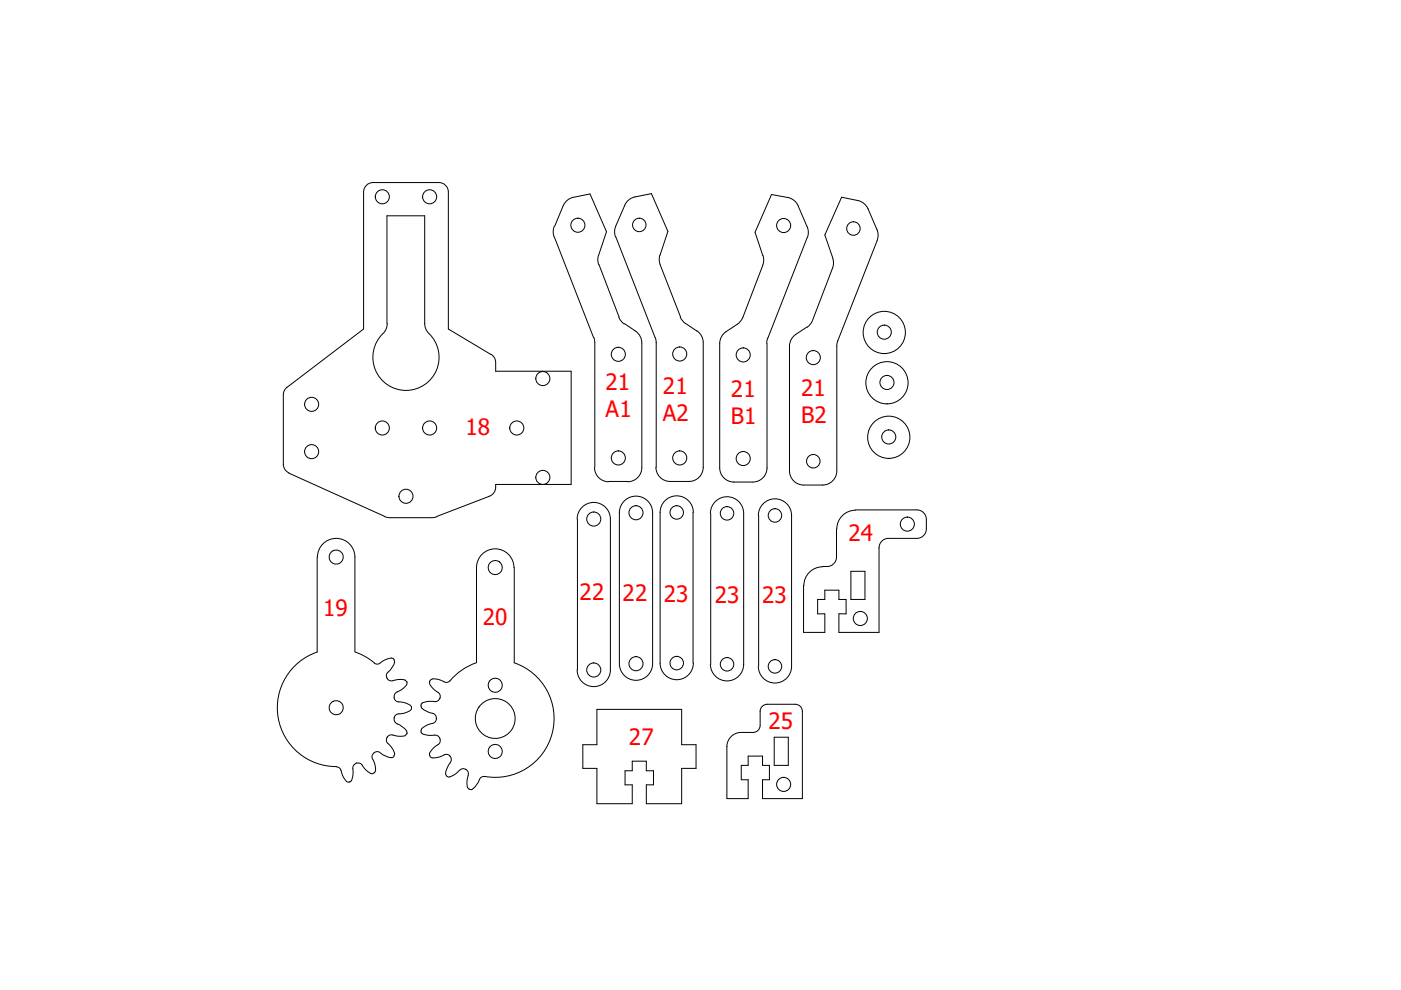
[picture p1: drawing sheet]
<svg xmlns="http://www.w3.org/2000/svg" width="297mm" height="210mm" viewBox="0 0 297 210" stroke-linecap="round" stroke-linejoin="round" font-family="sans-serif">
<defs><g id="words">
<g font-size="4.8" fill="#f00">
<text x="128.4" y="82.7">21</text>
<text x="140.5" y="83.5">21</text>
<text x="169.9" y="84">21</text>
<text x="128.4" y="88.4">A1</text>
<text x="140.5" y="89.3">A2</text>
<text x="154.9" y="84.2">21</text>
<text x="154.9" y="90">B1</text>
<text x="169.9" y="89.8">B2</text>
<text x="98.7" y="92.2">18</text>
<text x="179.9" y="114.7">24</text>
<text x="68.5" y="130.7">19</text>
<text x="122.9" y="127.2">22</text>
<text x="132" y="127.4">22</text>
<text x="140.8" y="127.6">23</text>
<text x="151.6" y="127.9">23</text>
<text x="161.6" y="127.8">23</text>
<text x="102.4" y="132.4">20</text>
<text x="162.9" y="154.5">25</text>
<text x="133.3" y="158">27</text>
</g>
</g></defs>
<!-- layer: Eje (ISO) -->
<g fill="none" stroke="#000" stroke-width=".21">
<path d="M77.1 40.7a2 2 0 0 1 2-2h14a2 2 0 0 1 2 2M77.1 40.7v29.1l-16.3 12.3M95.1 40.7v29.1l9 5.4M117.5 48l-.2 .9 .2 1.4M117.5 50.3l8.4 21.3M119.4 43.5l-1.8 4.5M121.6 41.8l-1.3 .6-.9 1.2M121.7 41.8l3.4-.7 3.5 8-1.7 5M126.9 54.1l-.2 .8 .2 1.2M127 56.1l4.3 11.1M130.5 48l-.2 .9 .2 1.4M130.6 47.9l1.9-4.4 .8-1.1 1.3-.6 3.5-.7 3.5 8-1.8 5.3v.9l.2 .8"/>
<path d="M130.6 50.2l8.3 21.3M140 56.1l4.3 11.1M161.7 56.2l-4.2 11.1M161.8 54.2l.1 1.2-.2 .8M169.2 43.7l1.9 4.4M169.2 43.6l-.5-.8-1.2-.8-3.9-.8-3.5 8 1.6 5M171.1 50.4l-8.3 21.3M171.1 48.1l.3 1.4-.2 .9M176.6 54.8l.1 1.2-.2 .8-4.2 11.1M184 44.2l2.1 4.9v1.4l-8.5 21.8M184 44.3l-.5-.8-1.2-.9-3.9-.8-3.5 8 1.7 5M81.2 70.7a7 7 0 0 0-.1 10 7 7 0 0 0 10 0 7 7 0 0 0-.1-10"/>
<path d="M82 68.6v-22.8h8v22.8M82.1 68.6l-.3 1.4-.6 .7M90 68.6l.2 .9 .7 1.2M104.1 75.1a2 2 0 0 1 1 1.7v1.9h16v24h-16a2.17 2.17 0 0 1-1.3 2.5M125.9 71.5l.2 1.1v26.5M131.2 67.3l.6 .9 .5 .5M132.4 68.6l2.3 1.6a3 3 0 0 1 1.4 2.5v26.4a3 3 0 0 1-3 3M138.9 71.5l.2 1.1M139.1 72.6v26.5M144.2 67.2l.6 .9 .6 .5M145.4 68.6l2.4 1.6M147.8 70.1a3 3 0 0 1 1.3 2.5v26.5"/>
<path d="M157.5 67.3l-.9 1.2-2.7 1.8-.7 .7a3 3 0 0 0-.6 1.8v26.4M162.6 72.8v26.4M162.8 71.7l-.2 1.1M167.4 73.4v26.4a3 3 0 0 0 3 3h4M171.1 69.3l-2.4 1.6a3 3 0 0 0-1.3 2.5M172.3 68l-.4 .6-.8 .8M177.6 72.2l-.2 1.1v26.5a3 3 0 0 1-3 3M60.1 98.4a2 2 0 0 0 1.1 1.8M60.1 83.7v14.8M60.9 82.1l-.7 .9-.1 .7M126 99.1a3 3 0 0 0 3.1 3M139.1 99.1a3 3 0 0 0 3 3h4"/>
<path d="M149.1 99.1a3 3 0 0 1-3 3M152.6 99.2a3 3 0 0 0 3 3M162.6 99.2a3 3 0 0 1-3 3h-4M61.2 100.3l20.3 9.1M67.2 118.1l.1 20.1a12.5 12.5 0 0 0-8.3 13.9 12.5 12.5 0 0 0 12.4 10.4M67.3 118.1a4 4 0 0 1 4-4 4 4 0 0 1 3.9 4l.1 20.1a13.3 13.3 0 0 1 4.3 2.6h.7l.3-.2M81.5 109.5l1.2 .3M82.7 109.8h8.8M92.6 109.6l-1.1 .2M103.8 105.2l-11.2 4.3M122.4 110a3.5 3.5 0 0 1 3.5-3.5 3.5 3.5 0 0 1 3.5 3.5M122.4 110.1v32"/>
<path d="M129.1 102.1h4M129.4 110.1v32M131.3 108.7a3.5 3.5 0 0 1 3.5-3.5 3.5 3.5 0 0 1 3.6 3.5M131.3 108.7v32M138.4 108.7v32M140 108.7a3.5 3.5 0 0 1 3.5-3.6 3.5 3.5 0 0 1 3.5 3.6M140 108.6v32M146.9 108.6v32M150.6 108.8a3.5 3.5 0 0 1 3.5-3.5 3.5 3.5 0 0 1 3.6 3.5M150.7 108.9v32M157.7 108.9v32M160.8 109.3a3.5 3.5 0 0 1 3.5-3.5 3.5 3.5 0 0 1 3.5 3.5"/>
<path d="M160.8 109.3v32M167.8 109.3v32M177.4 112.1v6M177.4 118.1a2 2 0 0 1-2 2M181.4 108.1h13M181.4 108.2a4 4 0 0 0-4 3.9M194.4 114.1h-6a2 2 0 0 0-2 2v18h-8.5v-4h1.5v-3h-1.5v-2h-3v2h-1.5v3h1.5v4h-4.5v-10M194.4 108.1a2 2 0 0 1 2 2M196.4 110.1v2M196.4 112.1a2 2 0 0 1-2 2M83 139.5l-1 .2-1.3 .8M83 139.5l.6 .4"/>
<path d="M83.5 139.9l.1 .4M109 120.3a4 4 0 0 0-4-3.9 4 4 0 0 0-4 3.9v20.2a12.6 12.6 0 0 0-5.6 3.9M109 120.3v20.2M174.4 120.1h1M174.4 120.2a4 4 0 0 0-4 3.9M180.4 121.1h3v6h-3zM79.2 159.7a.98 .98 0 0 0-.2 1.3M79.4 159.6l-.2 .1M80.6 159.6a.98 .98 0 0 0-1.3 0M80.7 159.6l.8 .6 1.5 .5M82.1 156.4a1.17 1.17 0 0 0 .6 1.6l.6 .9 .4 .9M82.1 143.9a1.21 1.21 0 0 0 1.7 .3l1.1-.1 1 .1"/>
<path d="M82.1 156.2l-.1 .2M82.3 142.5a1.01 1.01 0 0 0-.2 1.4M83.6 147.8v.1a1.15 1.15 0 0 0 1.5 .9l1 .3a1.27 1.27 0 0 1 1.1 .9M83.6 152.1v.2M83.6 152.4a.98 .98 0 0 0 .6 1.1M83.6 159.8l-.1 .5M83.7 140.3l-.7 1.4-.7 .8M84.2 153.5l1.3 .7 .7 .8M84.2 146.7a.98 .98 0 0 0-.6 1.1M85.9 144.3l.3 .3M85.9 156l-1 .1-1.1-.1a1.29 1.29 0 0 0-1.7 .3M86.2 155.6l-.3 .3"/>
<path d="M86.2 155l.1 .5M86.2 145.2l-1.1 1-.9 .5M86.3 144.5v.2M86.3 144.7l-.1 .4M86.3 155.4v.2M87.2 150v.2a2.77 2.77 0 0 1-2.7 1.2 .98 .98 0 0 0-.9 .8M89.2 155l.1 .2M89.3 149.7a2.55 2.55 0 0 0 2.4 1.5 1 1 0 0 1 .8 1M89.3 155.2a2.69 2.69 0 0 0 2.8 .7M91.1 144.9l.5 .9 1.2 1M91.1 159.7l.1 .7M91.1 144.4v.5"/>
<path d="M91.2 144.2l-.1 .3M91.6 144l-.3 .2M91.6 143.9l1.1 .1 1 .3a1.24 1.24 0 0 0 1.7 0M92.1 148.8a2.69 2.69 0 0 0-2.8 .6l-.1 .3M92.1 155.9a1.1 1.1 0 0 1 1.2 .7 1.1 1.1 0 0 1-.5 1.3M92.5 152.4a1.18 1.18 0 0 1-1.3 1.1l-1.4 .7-.5 .5v.3M92.5 152.3v.1M92.8 157.9l-.8 .6-.9 1.2M92.8 146.8a1.07 1.07 0 0 1 .4 1.3M93.2 148.1a.98 .98 0 0 1-1.1 .6M109 140.5a12.5 12.5 0 0 1 8.1 15 12.5 12.5 0 0 1-14.4 9.1M122.4 142.1a3.5 3.5 0 0 0 3.5 3.5 3.5 3.5 0 0 0 3.5-3.5"/>
<path d="M126.6 150.4h17.9v7.5h3.1v5h-3.1v7.5h-7.5v-4h1.6v-3h-1.6v-2h-3v2h-1.5v3h1.5v4h-7.4v-7.5h-3v-5h3zM131.3 140.7a3.5 3.5 0 0 0 3.5 3.5 3.5 3.5 0 0 0 3.6-3.5M140 140.6a3.5 3.5 0 0 0 3.5 3.5 3.5 3.5 0 0 0 3.5-3.5M150.6 140.8a3.5 3.5 0 0 0 3.5 3.6 3.5 3.5 0 0 0 3.6-3.6M157.1 155.3a3 3 0 0 0-3 3M160.8 141.3a3.5 3.5 0 0 0 3.5 3.5 3.5 3.5 0 0 0 3.5-3.5M161.2 153.8a1.49 1.49 0 0 1-1.5 1.5h-2.5M162.6 149.3h6.1M162.7 149.3a1.49 1.49 0 0 0-1.5 1.5v3M164.1 156.3h3v6h-3zM168.6 149.3a1.49 1.49 0 0 1 1.5 1.5v18.5h-8.4v-4h1.4v-3h-1.4v-2h-3.1v2h-1.4v3h1.4v4h-4.5v-11M71.3 162.6a.98 .98 0 0 1 1 .8"/>
<path d="M72.3 163.4l.3 1 .9 1.3M73.5 165.7l.4 .1M74.1 165.8h-.1M74.8 163a2.62 2.62 0 0 1-.7 2.8M75.5 161.9a.98 .98 0 0 0-.7 1.1M75.6 161.8h-.1M75.6 161.8a.98 .98 0 0 1 1.2 .5M76.8 162.3l.6 .8 1.3 .9M79 161l.6 1.4v1.1M79.1 164h-.4M79.6 163.5l-.4 .4M83.5 160.5l-.5 .1"/>
<path d="M83.6 160.2l-.2 .2M94.5 164l.2 .4M94.6 164.5l.2 .2M95.5 160.4a.98 .98 0 0 1 0 1.3M95.5 160.4h-.1a1.13 1.13 0 0 0-1.7-.1l-1.5 .4h-.7l-.2-.2M95.5 161.7l-.6 .8-.4 1.5M97.4 163.3a2.74 2.74 0 0 1-2.5 1.3M98.8 163.2a.98 .98 0 0 1 .5 1.2M98.8 163.2l-.1-.1a.98 .98 0 0 0-1.3 .2M99.1 166.9l.3 .4M99.3 164.4l-.3 1 .1 1.6M99.4 167.3l.3 .1"/>
<path d="M100.1 167.3l-.4 .1M102.8 164.6a1.16 1.16 0 0 0-1.3 1.1l-.6 .9-.7 .7"/>
<circle cx="81.1" cy="41.7" r="1.49"/>
<circle cx="91.1" cy="41.7" r="1.49"/>
<circle cx="122.5" cy="47.8" r="1.49"/>
<circle cx="135.5" cy="47.7" r="1.43"/>
<circle cx="166.1" cy="47.8" r="1.49"/>
<circle cx="180.9" cy="48.5" r="1.43"/>
<circle cx="131.1" cy="75.1" r="1.49"/>
<circle cx="144.1" cy="75.1" r="1.49"/>
<circle cx="157.6" cy="75.3" r="1.49"/>
<circle cx="172.4" cy="75.8" r="1.49"/>
<circle cx="187.5" cy="70.4" r="1.49"/>
<circle cx="187.5" cy="70.5" r="4.5"/>
<circle cx="66.1" cy="85.7" r="1.49"/>
<circle cx="66.1" cy="95.8" r="1.49"/>
<circle cx="81.1" cy="90.7" r="1.49"/>
<circle cx="91.1" cy="90.7" r="1.49"/>
<circle cx="109.6" cy="90.7" r="1.49"/>
<circle cx="115.1" cy="80.3" r="1.49"/>
<circle cx="131.1" cy="97.1" r="1.49"/>
<circle cx="144.1" cy="97.1" r="1.49"/>
<circle cx="157.6" cy="97.2" r="1.49"/>
<circle cx="172.4" cy="97.8" r="1.43"/>
<circle cx="188.1" cy="81.1" r="1.49"/>
<circle cx="188.1" cy="81.2" r="4.5"/>
<circle cx="188.4" cy="92.7" r="1.49"/>
<circle cx="188.4" cy="92.7" r="4.5"/>
<circle cx="71.3" cy="118.1" r="1.49"/>
<circle cx="86.1" cy="105.2" r="1.49"/>
<circle cx="115.1" cy="101.2" r="1.49"/>
<circle cx="125.9" cy="110" r="1.49"/>
<circle cx="134.8" cy="108.7" r="1.49"/>
<circle cx="143.5" cy="108.7" r="1.43"/>
<circle cx="154.1" cy="108.8" r="1.43"/>
<circle cx="164.3" cy="109.3" r="1.43"/>
<circle cx="192.4" cy="111.1" r="1.49"/>
<circle cx="105" cy="120.3" r="1.49"/>
<circle cx="182.4" cy="131.1" r="1.49"/>
<circle cx="71.3" cy="150.1" r="1.49"/>
<circle cx="105" cy="159.3" r="1.49"/>
<circle cx="105" cy="145.3" r="1.49"/>
<circle cx="105" cy="152.3" r="4.2"/>
<circle cx="125.9" cy="142.1" r="1.49"/>
<circle cx="134.8" cy="140.7" r="1.49"/>
<circle cx="143.5" cy="140.6" r="1.43"/>
<circle cx="154.1" cy="140.8" r="1.43"/>
<circle cx="164.3" cy="141.3" r="1.43"/>
<circle cx="166.1" cy="166.3" r="1.49"/>
</g>
<use href="#words"/>
</svg>
